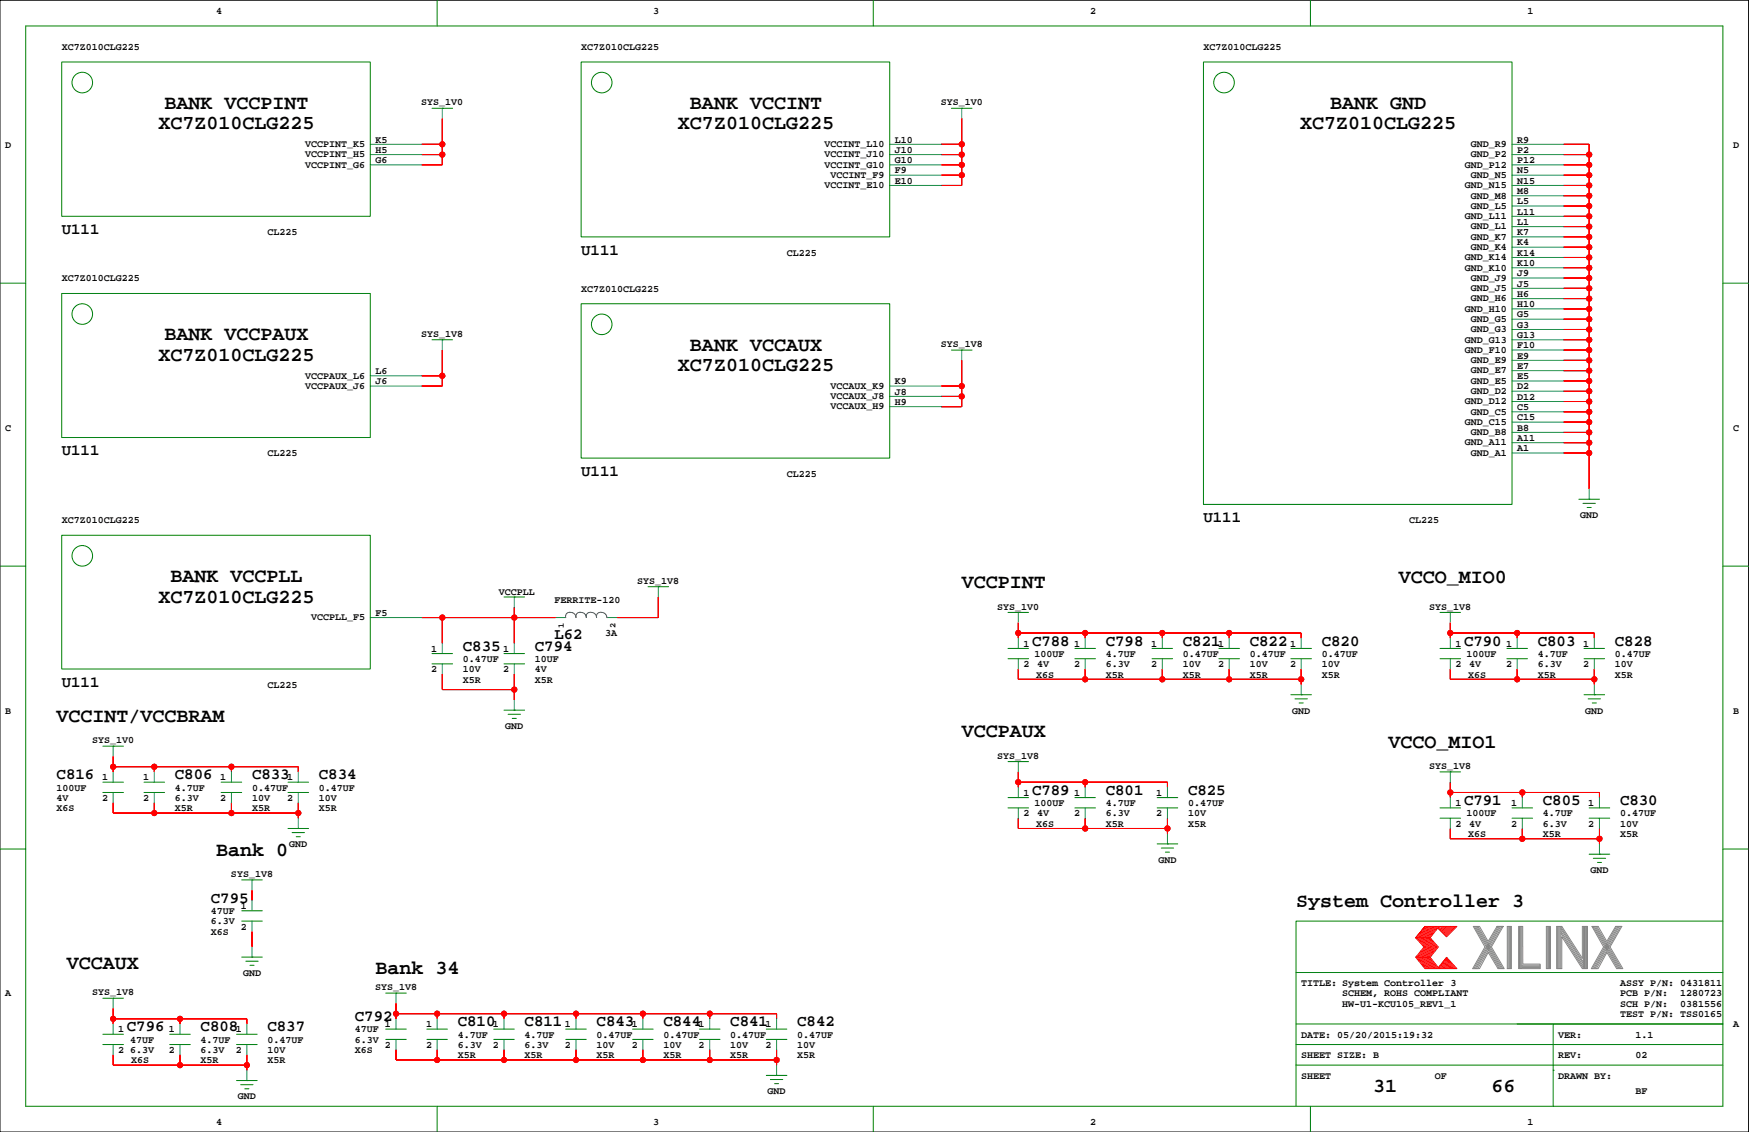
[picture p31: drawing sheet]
<svg xmlns="http://www.w3.org/2000/svg" width="432mm" height="279mm" viewBox="0 0 432 279" stroke-linecap="round" stroke-linejoin="round" font-family="sans-serif">
<defs><g id="words">
<g font-size="4.9">
<text x="40.6" y="26.8">BANK VCCPINT</text>
<text x="170.3" y="26.8">BANK VCCINT</text>
<text x="328.4" y="26.8">BANK GND</text>
<text x="39.1" y="31.9">XC7Z010CLG225</text>
<text x="167.4" y="31.9">XC7Z010CLG225</text>
<text x="321" y="31.9">XC7Z010CLG225</text>
<text x="40.6" y="84">BANK VCCPAUX</text>
<text x="39.1" y="89.1">XC7Z010CLG225</text>
<text x="170.3" y="86.5">BANK VCCAUX</text>
<text x="167.4" y="91.6">XC7Z010CLG225</text>
<text x="42.1" y="143.7">BANK VCCPLL</text>
<text x="345.4" y="143.9">VCCO_MIO0</text>
<text x="39.1" y="148.7">XC7Z010CLG225</text>
<text x="237.4" y="145.2">VCCPINT</text>
<text x="14" y="178.2">VCCINT/VCCBRAM</text>
<text x="237.4" y="182">VCCPAUX</text>
<text x="342.8" y="184.6">VCCO_MIO1</text>
<text x="53.3" y="211.2">Bank 0</text>
<text x="320" y="223.9">System Controller 3</text>
<text x="16.5" y="239.2">VCCAUX</text>
<text x="92.7" y="240.4">Bank 34</text>
<text x="339" y="269.6">31</text>
<text x="368.2" y="269.6">66</text>
</g>
<g font-size="3.9">
<text x="15.2" y="57.8">U111</text>
<text x="143.5" y="62.9">U111</text>
<text x="15.2" y="112.4">U111</text>
<text x="143.5" y="117.5">U111</text>
<text x="297.1" y="128.9">U111</text>
<text x="114.3" y="160.6">C835</text>
<text x="132" y="160.6">C794</text>
<text x="136.9" y="157.8">L62</text>
<text x="254.8" y="159.4">C788</text>
<text x="273" y="159.4">C798</text>
<text x="292" y="159.4">C821</text>
<text x="308.5" y="159.4">C822</text>
<text x="326.3" y="159.4">C820</text>
<text x="361.4" y="159.4">C790</text>
<text x="379.6" y="159.4">C803</text>
<text x="398.7" y="159.4">C828</text>
<text x="15.2" y="169.5">U111</text>
<text x="14" y="192.4">C816</text>
<text x="43.2" y="192.4">C806</text>
<text x="62.2" y="192.4">C833</text>
<text x="78.7" y="192.4">C834</text>
<text x="254.8" y="196.2">C789</text>
<text x="273" y="196.2">C801</text>
<text x="293.3" y="196.2">C825</text>
<text x="361.4" y="198.7">C791</text>
<text x="380.9" y="198.7">C805</text>
<text x="400" y="198.7">C830</text>
<text x="52.1" y="222.8">C795</text>
<text x="31.3" y="254.6">C796</text>
<text x="49.5" y="254.6">C808</text>
<text x="66" y="254.6">C837</text>
<text x="87.6" y="252">C792</text>
<text x="113" y="253.3">C810</text>
<text x="129.5" y="253.3">C811</text>
<text x="147.3" y="253.3">C843</text>
<text x="163.8" y="253.3">C844</text>
<text x="180.3" y="253.3">C841</text>
<text x="196.8" y="253.3">C842</text>
</g>
<g font-size="2.5">
<text x="53.3" y="3.4">4</text>
<text x="161.3" y="3.4">3</text>
<text x="269.2" y="3.4">2</text>
<text x="377.1" y="3.4">1</text>
<text x="15.2" y="12.3">XC7Z010CLG225</text>
<text x="143.5" y="12.3">XC7Z010CLG225</text>
<text x="297.1" y="12.3">XC7Z010CLG225</text>
<text x="104" y="26">SYS_1V0</text>
<text x="232.3" y="26">SYS_1V0</text>
<text x="92.7" y="35.2">K5</text>
<text x="220.9" y="35.2">L10</text>
<text x="374.6" y="35.2">R9</text>
<text x="1.3" y="36.4">D</text>
<text x="75.3" y="41.4">VCCPINT_G6</text>
<text x="75.3" y="38.8">VCCPINT_H5</text>
<text x="75.3" y="36.3">VCCPINT_K5</text>
<text x="92.7" y="37.7">H5</text>
<text x="92.7" y="40.3">G6</text>
<text x="203.6" y="41.4">VCCINT_G10</text>
<text x="203.6" y="38.8">VCCINT_J10</text>
<text x="203.6" y="36.3">VCCINT_L10</text>
<text x="220.9" y="37.7">J10</text>
<text x="220.9" y="40.3">G10</text>
<text x="361.7" y="41.4">GND_P12</text>
<text x="363.1" y="38.8">GND_P2</text>
<text x="363.1" y="36.3">GND_R9</text>
<text x="374.6" y="37.7">P2</text>
<text x="374.6" y="40.3">P12</text>
<text x="427.9" y="36.4">D</text>
<text x="203.6" y="46.5">VCCINT_E10</text>
<text x="205.1" y="43.9">VCCINT_F9</text>
<text x="220.9" y="42.8">F9</text>
<text x="220.9" y="45.3">E10</text>
<text x="361.7" y="46.5">GND_N15</text>
<text x="363.1" y="43.9">GND_N5</text>
<text x="374.6" y="42.8">N5</text>
<text x="374.6" y="45.3">N15</text>
<text x="374.6" y="47.9">M8</text>
<text x="363.1" y="51.5">GND_L5</text>
<text x="363.1" y="49">GND_M8</text>
<text x="374.6" y="50.4">L5</text>
<text x="374.6" y="53">L11</text>
<text x="66" y="58">CL225</text>
<text x="361.7" y="54.1">GND_L11</text>
<text x="363.1" y="59.2">GND_K7</text>
<text x="363.1" y="56.6">GND_L1</text>
<text x="374.6" y="55.5">L1</text>
<text x="374.6" y="58">K7</text>
<text x="194.3" y="63.1">CL225</text>
<text x="361.7" y="64.2">GND_K14</text>
<text x="363.1" y="61.7">GND_K4</text>
<text x="374.6" y="60.6">K4</text>
<text x="374.6" y="63.1">K14</text>
<text x="374.6" y="65.6">K10</text>
<text x="15.2" y="69.5">XC7Z010CLG225</text>
<text x="143.5" y="72">XC7Z010CLG225</text>
<text x="361.7" y="66.8">GND_K10</text>
<text x="363.1" y="71.9">GND_J5</text>
<text x="363.1" y="69.3">GND_J9</text>
<text x="374.6" y="68.2">J9</text>
<text x="374.6" y="70.7">J5</text>
<text x="361.7" y="76.9">GND_H10</text>
<text x="363.1" y="74.4">GND_H6</text>
<text x="374.6" y="73.3">H6</text>
<text x="374.6" y="75.8">H10</text>
<text x="104" y="83.2">SYS_1V8</text>
<text x="363.1" y="82">GND_G3</text>
<text x="363.1" y="79.5">GND_G5</text>
<text x="374.6" y="78.3">G5</text>
<text x="374.6" y="80.9">G3</text>
<text x="374.6" y="83.4">G13</text>
<text x="232.3" y="85.7">SYS_1V8</text>
<text x="361.7" y="87.1">GND_F10</text>
<text x="361.7" y="84.6">GND_G13</text>
<text x="363.1" y="89.6">GND_E9</text>
<text x="374.6" y="86">F10</text>
<text x="374.6" y="88.5">E9</text>
<text x="75.3" y="96">VCCPAUX_J6</text>
<text x="75.3" y="93.4">VCCPAUX_L6</text>
<text x="92.7" y="92.3">L6</text>
<text x="92.7" y="94.9">J6</text>
<text x="205.1" y="96">VCCAUX_K9</text>
<text x="220.9" y="94.9">K9</text>
<text x="363.1" y="94.7">GND_E5</text>
<text x="363.1" y="92.2">GND_E7</text>
<text x="374.6" y="91">E7</text>
<text x="374.6" y="93.6">E5</text>
<text x="205.1" y="101.1">VCCAUX_H9</text>
<text x="205.1" y="98.5">VCCAUX_J8</text>
<text x="220.9" y="97.4">J8</text>
<text x="220.9" y="99.9">H9</text>
<text x="361.7" y="99.8">GND_D12</text>
<text x="363.1" y="97.3">GND_D2</text>
<text x="374.6" y="96.1">D2</text>
<text x="374.6" y="98.7">D12</text>
<text x="374.6" y="101.2">C5</text>
<text x="1.3" y="106.3">C</text>
<text x="361.7" y="104.9">GND_C15</text>
<text x="363.1" y="107.4">GND_B8</text>
<text x="363.1" y="102.3">GND_C5</text>
<text x="374.6" y="103.7">C15</text>
<text x="374.6" y="106.3">B8</text>
<text x="427.9" y="106.3">C</text>
<text x="66" y="112.6">CL225</text>
<text x="361.7" y="110">GND_A11</text>
<text x="363.1" y="112.5">GND_A1</text>
<text x="374.6" y="108.8">A11</text>
<text x="374.6" y="111.4">A1</text>
<text x="194.3" y="117.7">CL225</text>
<text x="15.2" y="129.1">XC7Z010CLG225</text>
<text x="347.9" y="129.1">CL225</text>
<text x="390.1" y="127.9">GND</text>
<text x="123.2" y="146.9">VCCPLL</text>
<text x="136.9" y="148.9">FERRITE-120</text>
<text x="157.3" y="144.1">SYS_1V8</text>
<text x="76.8" y="153.1">VCCPLL_F5</text>
<text x="92.7" y="152">F5</text>
<text x="246.2" y="150.5">SYS_1V0</text>
<text x="352.9" y="150.5">SYS_1V8</text>
<text x="106.4" y="160.9">1</text>
<text x="124.2" y="160.9">1</text>
<text x="149.4" y="156.9">3A</text>
<text x="252.7" y="159.6">1</text>
<text x="265.2" y="159.6">1</text>
<text x="284.2" y="159.6">1</text>
<text x="300.7" y="159.6">1</text>
<text x="318.5" y="159.6">1</text>
<text x="359.3" y="159.6">1</text>
<text x="371.8" y="159.6">1</text>
<text x="390.9" y="159.6">1</text>
<text x="106.4" y="166">2</text>
<text x="114.3" y="163.4">0.47UF</text>
<text x="114.3" y="166">10V</text>
<text x="124.2" y="166">2</text>
<text x="132" y="163.4">10UF</text>
<text x="132" y="166">4V</text>
<text x="252.7" y="164.7">2</text>
<text x="255.4" y="162.1">100UF</text>
<text x="255.8" y="167.2">X6S</text>
<text x="256.1" y="164.7">4V</text>
<text x="265.2" y="164.7">2</text>
<text x="273" y="162.1">4.7UF</text>
<text x="273" y="164.7">6.3V</text>
<text x="273" y="167.2">X5R</text>
<text x="284.2" y="164.7">2</text>
<text x="292" y="162.1">0.47UF</text>
<text x="292" y="164.7">10V</text>
<text x="292" y="167.2">X5R</text>
<text x="300.7" y="164.7">2</text>
<text x="308.5" y="167.2">X5R</text>
<text x="308.5" y="164.7">10V</text>
<text x="308.5" y="162.1">0.47UF</text>
<text x="318.5" y="164.7">2</text>
<text x="326.3" y="162.1">0.47UF</text>
<text x="326.3" y="164.7">10V</text>
<text x="326.3" y="167.2">X5R</text>
<text x="359.3" y="164.7">2</text>
<text x="362.1" y="162.1">100UF</text>
<text x="362.5" y="167.2">X6S</text>
<text x="362.7" y="164.7">4V</text>
<text x="371.8" y="164.7">2</text>
<text x="379.6" y="162.1">4.7UF</text>
<text x="379.6" y="164.7">6.3V</text>
<text x="379.6" y="167.2">X5R</text>
<text x="390.9" y="164.7">2</text>
<text x="398.7" y="167.2">X5R</text>
<text x="398.7" y="164.7">10V</text>
<text x="398.7" y="162.1">0.47UF</text>
<text x="66" y="169.8">CL225</text>
<text x="114.3" y="168.5">X5R</text>
<text x="132" y="168.5">X5R</text>
<text x="1.3" y="176.1">B</text>
<text x="124.7" y="179.9">GND</text>
<text x="319" y="176.1">GND</text>
<text x="391.4" y="176.1">GND</text>
<text x="427.9" y="176.1">B</text>
<text x="22.7" y="183.5">SYS_1V0</text>
<text x="246.2" y="187.3">SYS_1V8</text>
<text x="352.9" y="189.8">SYS_1V8</text>
<text x="14" y="197.7">4V</text>
<text x="14" y="195.2">100UF</text>
<text x="25.2" y="192.6">1</text>
<text x="25.2" y="197.7">2</text>
<text x="35.3" y="197.7">2</text>
<text x="35.3" y="192.6">1</text>
<text x="43.2" y="195.2">4.7UF</text>
<text x="43.2" y="197.7">6.3V</text>
<text x="54.4" y="197.7">2</text>
<text x="54.4" y="192.6">1</text>
<text x="62.2" y="195.2">0.47UF</text>
<text x="62.2" y="197.7">10V</text>
<text x="70.9" y="192.6">1</text>
<text x="70.9" y="197.7">2</text>
<text x="78.7" y="197.7">10V</text>
<text x="78.7" y="195.2">0.47UF</text>
<text x="252.7" y="196.4">1</text>
<text x="265.2" y="196.4">1</text>
<text x="285.5" y="196.4">1</text>
<text x="14" y="200.2">X6S</text>
<text x="43.2" y="200.2">X5R</text>
<text x="62.2" y="200.2">X5R</text>
<text x="78.7" y="200.2">X5R</text>
<text x="252.7" y="201.5">2</text>
<text x="255.4" y="199">100UF</text>
<text x="256.1" y="201.5">4V</text>
<text x="265.2" y="201.5">2</text>
<text x="273" y="199">4.7UF</text>
<text x="273" y="201.5">6.3V</text>
<text x="285.5" y="201.5">2</text>
<text x="293.3" y="201.5">10V</text>
<text x="293.3" y="199">0.47UF</text>
<text x="359.3" y="199">1</text>
<text x="362.1" y="201.5">100UF</text>
<text x="373.1" y="199">1</text>
<text x="380.9" y="201.5">4.7UF</text>
<text x="392.1" y="199">1</text>
<text x="400" y="201.5">0.47UF</text>
<text x="71.4" y="209.1">GND</text>
<text x="255.8" y="204">X6S</text>
<text x="273" y="204">X5R</text>
<text x="293.3" y="204">X5R</text>
<text x="359.3" y="204">2</text>
<text x="362.5" y="206.6">X6S</text>
<text x="362.7" y="204">4V</text>
<text x="373.1" y="204">2</text>
<text x="380.9" y="204">6.3V</text>
<text x="380.9" y="206.6">X5R</text>
<text x="392.1" y="204">2</text>
<text x="400" y="204">10V</text>
<text x="400" y="206.6">X5R</text>
<text x="286" y="212.9">GND</text>
<text x="392.7" y="215.5">GND</text>
<text x="57" y="216.5">SYS_1V8</text>
<text x="52.1" y="225.6">47UF</text>
<text x="59.5" y="224.4">1</text>
<text x="52.1" y="228.2">6.3V</text>
<text x="52.1" y="230.7">X6S</text>
<text x="59.5" y="229.4">2</text>
<text x="1.3" y="245.9">A</text>
<text x="22.7" y="245.7">SYS_1V8</text>
<text x="60" y="240.9">GND</text>
<text x="92.6" y="244.4">SYS_1V8</text>
<text x="321.2" y="243.4">TITLE: System Controller 3</text>
<text x="331.4" y="245.9">SCHEM, ROHS COMPLIANT</text>
<text x="400" y="245.9">PCB P/N:</text>
<text x="400" y="243.4">ASSY P/N: 0431811</text>
<text x="414.8" y="245.9">1280723</text>
<text x="331.4" y="248.5">HW-U1-KCU105_REV1_1</text>
<text x="400" y="251">TEST P/N: TSS0165</text>
<text x="400" y="248.5">SCH P/N:</text>
<text x="414.8" y="248.5">0381556</text>
<text x="29.2" y="254.8">1</text>
<text x="32.2" y="257.4">47UF</text>
<text x="41.7" y="254.8">1</text>
<text x="49.5" y="257.4">4.7UF</text>
<text x="58.2" y="254.8">1</text>
<text x="66" y="257.4">0.47UF</text>
<text x="87.6" y="257.4">6.3V</text>
<text x="87.6" y="254.8">47UF</text>
<text x="95" y="253.6">1</text>
<text x="105.2" y="253.6">1</text>
<text x="113" y="256.1">4.7UF</text>
<text x="121.7" y="253.6">1</text>
<text x="129.5" y="256.1">4.7UF</text>
<text x="139.5" y="253.6">1</text>
<text x="147.3" y="256.1">0.47UF</text>
<text x="156" y="253.6">1</text>
<text x="163.8" y="256.1">0.47UF</text>
<text x="172.5" y="253.6">1</text>
<text x="180.3" y="256.1">0.47UF</text>
<text x="189" y="253.6">1</text>
<text x="196.8" y="256.1">0.47UF</text>
<text x="321.2" y="256.1">DATE: 05/20/2015:19:32</text>
<text x="384.7" y="256.1">VER:</text>
<text x="403.8" y="256.1">1.1</text>
<text x="427.9" y="253.6">A</text>
<text x="29.2" y="259.9">2</text>
<text x="32.2" y="259.9">6.3V</text>
<text x="32.4" y="262.5">X6S</text>
<text x="41.7" y="259.9">2</text>
<text x="49.5" y="259.9">6.3V</text>
<text x="49.5" y="262.5">X5R</text>
<text x="58.2" y="259.9">2</text>
<text x="66" y="259.9">10V</text>
<text x="66" y="262.5">X5R</text>
<text x="87.6" y="259.9">X6S</text>
<text x="95" y="258.6">2</text>
<text x="105.2" y="258.6">2</text>
<text x="113" y="258.6">6.3V</text>
<text x="113" y="261.2">X5R</text>
<text x="121.7" y="258.6">2</text>
<text x="129.5" y="258.6">6.3V</text>
<text x="129.5" y="261.2">X5R</text>
<text x="139.5" y="258.6">2</text>
<text x="147.3" y="261.2">X5R</text>
<text x="147.3" y="258.6">10V</text>
<text x="156" y="258.6">2</text>
<text x="163.8" y="258.6">10V</text>
<text x="163.8" y="261.2">X5R</text>
<text x="172.5" y="258.6">2</text>
<text x="180.3" y="261.2">X5R</text>
<text x="180.3" y="258.6">10V</text>
<text x="189" y="258.6">2</text>
<text x="196.8" y="258.6">10V</text>
<text x="196.8" y="261.2">X5R</text>
<text x="321.2" y="261.2">SHEET SIZE: B</text>
<text x="384.7" y="261.2">REV:</text>
<text x="403.8" y="261.2">02</text>
<text x="321.2" y="266.3">SHEET</text>
<text x="354.2" y="266.3">OF</text>
<text x="384.7" y="266.3">DRAWN BY:</text>
<text x="58.7" y="271.3">GND</text>
<text x="189.5" y="270.1">GND</text>
<text x="403.8" y="270.1">BF</text>
<text x="53.3" y="277.7">4</text>
<text x="161.3" y="277.7">3</text>
<text x="269.2" y="277.7">2</text>
<text x="377.1" y="277.7">1</text>
</g>
<g font-size="2.1">
<text x="139.2" y="155" transform="rotate(-90 139.2 155)">1</text>
<text x="151.9" y="155" transform="rotate(-90 151.9 155)">2</text>
</g>
</g></defs>
<path d="M0 .1h431.7v279.3h-431.7z" fill="none" stroke="#000" stroke-width=".25"/>
<g fill="none" stroke="#008000" stroke-width=".25">
<path d="M6.3 6.4h419.1v266.7h-419.1zM15.2 15.3h76.2v38.1h-76.2zM107.9 .1v6.3M143.5 15.3h76.2v43.2h-76.2zM215.6 .1v6.3M297.1 15.3h76.2v109.2h-76.2zM323.5 .1v6.3M106.7 26.7h5M109.2 26.7h.1M234.9 26.7h5.1M237.4 26.7h.1M0 69.9h6.3"/>
<path d="M15.2 72.4h76.2v35.6h-76.2zM143.5 75h76.2v38.1h-76.2zM425.4 69.9h6.3M106.7 83.9h5M109.2 83.9h.1M234.9 86.4h5.1M237.4 86.4h.1M0 139.7h6.3M15.2 132.1h76.2v33h-76.2zM389.8 123.2h5.1M390.8 124.2h3.1M391.8 125.3h1"/>
<path d="M392.3 123.2h.1M425.4 139.7h6.3M124.4 147.3h5.1M127 147.3h.1M160 144.8h5.1M162.5 144.8h.1M248.9 151.2h5M251.4 151.2h.1M355.5 151.2h5.1M358.1 151.2h.1M106.7 163.9h5M106.7 161.3h5"/>
<path d="M124.4 163.9h5.1M124.4 161.3h5.1M124.4 175.3h5.1M125.4 176.3h3.1M126.5 177.3h1M127 175.3h.1M248.9 162.6h5M248.9 160h5M265.4 162.6h5M265.4 160h5M284.4 162.6h5.1M284.4 160h5.1"/>
<path d="M300.9 162.6h5.1M300.9 160h5.1M318.7 171.5h5.1M318.7 162.6h5.1M318.7 160h5.1M319.7 172.5h3.1M320.7 173.5h1M321.2 171.5h.1M355.5 162.6h5.1M355.5 160h5.1M372 162.6h5.1M372 160h5.1"/>
<path d="M391.1 171.5h5M391.1 162.6h5M391.1 160h5M392.1 172.5h3M393.1 173.5h1M393.6 171.5h.1M25.4 184.2h5.1M25.4 195.6h5.1M25.4 193.1h5.1M27.9 184.2h.1M35.6 195.6h5M35.6 193.1h5"/>
<path d="M54.6 195.6h5.1M54.6 193.1h5.1M71.1 195.6h5.1M71.1 193.1h5.1M248.9 188h5M248.9 199.4h5M248.9 196.9h5M251.4 188h.1M265.4 199.4h5M265.4 196.9h5M285.7 199.4h5.1M285.7 196.9h5.1"/>
<path d="M355.5 190.5h5.1M355.5 199.4h5.1M358.1 190.5h.1M373.3 199.4h5.1M392.3 199.4h5.1M0 209.6h6.3M59.7 217.2h5.1M62.2 217.2h.1M71.1 204.5h5.1M72.1 205.5h3.1M73.1 206.5h1.1M73.6 204.5h.1"/>
<path d="M285.7 208.3h5.1M286.7 209.3h3M287.7 210.3h1M288.2 208.3h.1M355.5 201.9h5.1M373.3 201.9h5.1M392.3 210.8h5.1M392.3 201.9h5.1M393.4 211.9h3M394.4 212.9h1M394.9 210.8h.1M425.4 209.6h6.3"/>
<path d="M59.7 236.2h5.1M59.7 227.3h5.1M59.7 224.8h5.1M60.7 237.2h3M61.7 238.3h1M62.2 236.2h.1M425.4 227.3h-105.4v35.6M25.4 257.8h5.1M25.4 246.4h5.1M25.4 255.3h5.1M27.9 246.4h.1M41.9 257.8h5.1"/>
<path d="M41.9 255.3h5.1M58.4 257.8h5.1M58.4 255.3h5.1M95.2 245.1h5.1M95.2 256.5h5.1M95.2 254h5.1M97.8 245.1h.1M105.4 256.5h5.1M105.4 254h5.1M121.9 256.5h5.1M121.9 254h5.1M139.7 256.5h5"/>
<path d="M139.7 254h5M156.2 256.5h5.1M156.2 254h5.1M172.7 256.5h5.1M172.7 254h5.1M189.2 256.5h5.1M189.2 254h5.1M320 257.8h105.4M320 252.7h105.4M320 240h105.4M383.5 252.7v20.4M58.4 266.7h5.1"/>
<path d="M59.4 267.7h3.1M60.4 268.7h1.1M60.9 266.7h.1M107.9 273.1v6.3M189.2 265.4h5.1M190.2 266.4h3M191.2 267.5h1M191.7 265.4h.1M215.6 273.1v6.3M320 262.9v10.2M320 262.9h105.4M323.5 273.1v6.3"/>
<path d="M383.5 264.2h.1"/>
<circle cx="20.3" cy="20.4" r="2.54"/>
<circle cx="148.6" cy="20.4" r="2.54"/>
<circle cx="302.2" cy="20.4" r="2.54"/>
<circle cx="20.3" cy="77.5" r="2.54"/>
<circle cx="148.6" cy="80.1" r="2.54"/>
<circle cx="20.3" cy="137.2" r="2.54"/>
</g>
<g fill="none" stroke="#f00" stroke-width=".25">
<path d="M104.1 38.2h5.1M104.1 35.6h5.1M109.2 29.3v11.4h-5.1M232.4 38.2h5M232.4 35.6h5M237.4 29.3v16.5h-5M386 35.6h6.3v85.1M386 38.2h6.3M232.4 43.2h5M232.4 40.7h5M386 48.3h6.3M386 58.5h6.3"/>
<path d="M386 55.9h6.3M386 53.4h6.3M386 50.9h6.3M386 45.8h6.3M386 43.2h6.3M386 40.7h6.3M392.3 48.3h.1M386 63.5h6.3M386 66.1h6.3M386 78.8h6.3M386 76.2h6.3M386 73.7h6.3"/>
<path d="M386 71.2h6.3M386 68.6h6.3M386 61h6.3M104.1 92.8h5.1M109.2 86.4v8.9h-5.1M232.4 95.3h5M232.4 97.8h5M237.4 88.9v11.5h-5M386 83.9h6.3M386 86.4h6.3M386 88.9h6.3M386 91.5h6.3"/>
<path d="M386 96.6h6.3M386 99.1h6.3M386 94h6.3M386 81.3h6.3M386 111.8h6.3M386 109.3h6.3M386 106.7h6.3M386 104.2h6.3M386 101.6h6.3M104.1 152.4h33M109.2 152.4v6.4M127 149.9v8.9"/>
<path d="M162.5 147.3v5.1h-10.1M251.4 153.7v3.8M251.4 156.2h69.8v1.3M267.9 156.2v1.3M287 156.2v1.3M303.5 156.2v1.3M358.1 156.2h35.5v1.3M358.1 153.7v3.8M374.6 156.2v1.3M109.2 166.4v3.8h17.8M127 166.4v6.3M251.4 165.1v2.6h69.8"/>
<path d="M267.9 165.1v2.6M287 165.1v2.6M303.5 165.1v2.6M321.2 165.1v3.8M358.1 165.1v2.6h35.5M374.6 165.1v2.6M393.6 165.1v3.8M27.9 186.7v3.8M27.9 198.1v2.6h45.7M27.9 189.3h45.7v1.2M38.1 189.3v1.2M38.1 198.1v2.6"/>
<path d="M57.1 189.3v1.2M57.1 198.1v2.6M73.6 198.1v3.8M251.4 190.5v3.8M251.4 193.1h36.8v1.2M267.9 193.1v1.2M358.1 193.1v3.8M358.1 195.6h36.8v1.3M375.8 195.6v1.3M62.2 219.7v2.6M251.4 201.9v2.6h36.8M267.9 201.9v2.6"/>
<path d="M288.2 201.9v3.9M358.1 204.5v2.5h36.8M375.8 204.5v2.5M394.9 204.5v3.8M62.2 229.9v3.8M349.5 236.3h3.6M349.9 231.5l1.9 2.2-2 2.6 2.2 2.8M350.1 236.3l2.2 2.8M350.2 231.5l1.9 2.3-2 2.5M350.4 236.3l2.2 2.8M350.5 231.5l1.9 2.3-2 2.5M350.6 236.3l2.3 2.7"/>
<path d="M350.8 231.5l1.9 2.3-2 2.5M351 236.3l2.2 2.8M351.1 231.5l1.9 2.3-2 2.5M351.3 236.3l2.2 2.8M351.4 231.5l1.9 2.3-2 2.5M351.6 236.3l2.2 2.8M351.7 231.5l1.9 2.2M351.8 228.7l-2.3 2.8 2.3-2.8h7.9l-2.6 2.5-2.1-2.1-1.9 2.4 2 2.2-2 2.6 2 2.5 2-2.5 2.6 2.8h-7.9l-2.3-2.8M351.9 236.3l2.2 2.8M352 231.5l1.9 2.2M352.1 228.7l-2.2 2.7M352.2 236.3l2.2 2.8"/>
<path d="M352.3 231.5l1.9 2.3-2 2.5M352.4 228.7l-2.2 2.7M352.5 236.3l2.2 2.8M352.6 231.5l1.9 2.2M352.7 228.7l-2.2 2.7M352.8 236.3l2.2 2.8M352.8 231.5l2 2.2M353 228.7l-2.2 2.7M353.1 231.5h-3.6l2.1 2.2-2.1 2.6M353.2 228.7l-2.1 2.7M353.6 233.8l-2 2.5M353.6 228.7l-2.2 2.7"/>
<path d="M353.8 228.7l-2.1 2.7M353.9 233.8l-1.9 2.4M354.1 228.7l-2.1 2.7M354.4 228.7l-2.1 2.7M354.5 233.8l-2 2.5M354.7 228.7l-2.1 2.7M354.8 233.8l-2 2.5M355 228.7l-2.1 2.7M355.2 238.8l.2 .3M355.3 238.6l.4 .5M355.4 228.7l-.4 .4M355.4 238.4l.6 .7"/>
<path d="M355.6 238.3l.7 .8M355.7 238.1l.9 1M355.7 228.7l-.5 .5M355.9 237.9l1 1.2M356 237.8l1.2 1.3M356.1 228.7l-.8 .7M356.1 237.6l1.4 1.4M356.3 237.4l1.5 1.7M356.4 237.2l1.6 1.9M356.5 228.7l-1 .9M356.5 237.1l1.8 2M356.7 236.9l1.9 2.2"/>
<path d="M356.8 236.7l2.1 2.4M356.8 228.7l-1.1 1.1M356.9 236.6l2.3 2.5M357.1 236.5l2.3 2.6M357.2 228.7l-1.3 1.2M357.5 228.7l-1.4 1.4M357.8 228.7l-1.6 1.6M358.2 228.7l-1.8 1.7M358.5 228.7l-1.9 1.9M359 228.7l-2.2 2.1M359.3 228.7l-2.3 2.3M27.9 251.5h33v1.2"/>
<path d="M27.9 248.9v3.8M44.4 251.5v1.2M97.8 250.2h93.9v1.3M97.8 247.7v3.8M97.8 259.1v2.5h93.9M107.9 250.2v1.3M107.9 259.1v2.5M124.4 250.2v1.3M124.4 259.1v2.5M142.2 250.2v1.3M142.2 259.1v2.5M158.7 250.2v1.3"/>
<path d="M158.7 259.1v2.5M175.2 250.2v1.3M175.2 259.1v2.5M191.7 259.1v3.8M27.9 260.4v2.5h33M44.4 260.4v2.5M60.9 260.4v3.8"/>
<circle cx="109.2" cy="38.2" r=".63"/>
<circle cx="109.2" cy="35.6" r=".63"/>
<circle cx="237.4" cy="38.2" r=".63"/>
<circle cx="237.4" cy="35.6" r=".63"/>
<circle cx="392.3" cy="38.2" r=".63"/>
<circle cx="237.4" cy="43.2" r=".63"/>
<circle cx="237.4" cy="40.7" r=".63"/>
<circle cx="392.3" cy="53.4" r=".63"/>
<circle cx="392.3" cy="58.5" r=".63"/>
<circle cx="392.3" cy="50.9" r=".63"/>
<circle cx="392.3" cy="55.9" r=".63"/>
<circle cx="392.3" cy="43.2" r=".63"/>
<circle cx="392.3" cy="48.3" r=".63"/>
<circle cx="392.3" cy="45.8" r=".63"/>
<circle cx="392.3" cy="40.7" r=".63"/>
<circle cx="392.3" cy="61" r=".63"/>
<circle cx="392.3" cy="66.1" r=".63"/>
<circle cx="392.3" cy="78.8" r=".63"/>
<circle cx="392.3" cy="76.2" r=".63"/>
<circle cx="392.3" cy="71.2" r=".63"/>
<circle cx="392.3" cy="63.5" r=".63"/>
<circle cx="392.3" cy="73.7" r=".63"/>
<circle cx="392.3" cy="68.6" r=".63"/>
<circle cx="109.2" cy="92.8" r=".63"/>
<circle cx="237.4" cy="95.3" r=".63"/>
<circle cx="237.4" cy="97.8" r=".63"/>
<circle cx="392.3" cy="88.9" r=".63"/>
<circle cx="392.3" cy="94" r=".63"/>
<circle cx="392.3" cy="86.4" r=".63"/>
<circle cx="392.3" cy="91.5" r=".63"/>
<circle cx="392.3" cy="99.1" r=".63"/>
<circle cx="392.3" cy="83.9" r=".63"/>
<circle cx="392.3" cy="81.3" r=".63"/>
<circle cx="392.3" cy="96.6" r=".63"/>
<circle cx="392.3" cy="101.6" r=".63"/>
<circle cx="392.3" cy="106.7" r=".63"/>
<circle cx="392.3" cy="111.8" r=".63"/>
<circle cx="392.3" cy="109.3" r=".63"/>
<circle cx="392.3" cy="104.2" r=".63"/>
<circle cx="109.2" cy="152.4" r=".63"/>
<circle cx="127" cy="152.4" r=".63"/>
<circle cx="251.4" cy="156.2" r=".63"/>
<circle cx="267.9" cy="156.2" r=".63"/>
<circle cx="287" cy="156.2" r=".63"/>
<circle cx="303.5" cy="156.2" r=".63"/>
<circle cx="358.1" cy="156.2" r=".63"/>
<circle cx="374.6" cy="156.2" r=".63"/>
<circle cx="127" cy="170.2" r=".63"/>
<circle cx="267.9" cy="167.7" r=".63"/>
<circle cx="287" cy="167.7" r=".63"/>
<circle cx="303.5" cy="167.7" r=".63"/>
<circle cx="321.2" cy="167.7" r=".63"/>
<circle cx="374.6" cy="167.7" r=".63"/>
<circle cx="393.6" cy="167.7" r=".63"/>
<circle cx="27.9" cy="189.3" r=".63"/>
<circle cx="38.1" cy="189.3" r=".63"/>
<circle cx="57.1" cy="189.3" r=".63"/>
<circle cx="251.4" cy="193.1" r=".63"/>
<circle cx="267.9" cy="193.1" r=".63"/>
<circle cx="358.1" cy="195.6" r=".63"/>
<circle cx="375.8" cy="195.6" r=".63"/>
<circle cx="38.1" cy="200.7" r=".63"/>
<circle cx="57.1" cy="200.7" r=".63"/>
<circle cx="73.6" cy="200.7" r=".63"/>
<circle cx="267.9" cy="204.5" r=".63"/>
<circle cx="288.2" cy="204.5" r=".63"/>
<circle cx="375.8" cy="207" r=".63"/>
<circle cx="394.9" cy="207" r=".63"/>
<circle cx="27.9" cy="251.5" r=".63"/>
<circle cx="44.4" cy="251.5" r=".63"/>
<circle cx="97.8" cy="250.2" r=".63"/>
<circle cx="107.9" cy="250.2" r=".63"/>
<circle cx="124.4" cy="250.2" r=".63"/>
<circle cx="142.2" cy="250.2" r=".63"/>
<circle cx="158.7" cy="250.2" r=".63"/>
<circle cx="175.2" cy="250.2" r=".63"/>
<circle cx="44.4" cy="262.9" r=".63"/>
<circle cx="60.9" cy="262.9" r=".63"/>
<circle cx="107.9" cy="261.6" r=".63"/>
<circle cx="124.4" cy="261.6" r=".63"/>
<circle cx="142.2" cy="261.6" r=".63"/>
<circle cx="158.7" cy="261.6" r=".63"/>
<circle cx="175.2" cy="261.6" r=".63"/>
<circle cx="191.7" cy="261.6" r=".63"/>
</g>
<g fill="none" stroke="#848684" stroke-width=".25">
<path d="M364 228.7l6.1 10.4M364.3 228.7l6.1 10.4M364.6 228.7l6.1 10.4M364.9 228.7l6.1 10.4M367.4 232.3l-2.1-3.6h-1.6l2.9 5-3 5.4h1.7l2.1-4 2.4 4h1.6l-3.2-5.4M369.6 228.7l-2.2 3.6M369.8 228.7l-5.9 10.4M370.2 228.7l-6 10.4M370.5 228.7l-6 10.4M370.8 228.7l-6 10.4M371.1 228.7h-1.5h1.5l-2.9 5M372.1 228.7h1v10.4h-1z"/>
<path d="M372.4 228.7v10.4M372.6 228.7v10.4M372.9 228.7v10.4M374.9 228.7h1v9.3h4.3v1.1h-5.3zM375.1 228.7v10.4M375.4 228.7v10.4M375.7 228.7v10.4M375.7 238.2h4.5M375.7 238.5h4.5M375.7 238.8h4.5M381.8 228.7h1v10.4h-1zM382 228.7v10.4"/>
<path d="M382.3 228.7v10.4M382.5 228.7v10.4M384.3 228.7h1.3l5.1 7.8v-7.8h1.2v10.4h-1.2l-5.1-7.9v7.9h-1.3zM384.5 228.7v10.4M384.8 228.7v10.4M385.1 228.7v10.4M385.3 228.7v10.4M385.3 230.3l5.6 8.7M385.3 229.8l5.6 8.7M385.3 229.2l5.6 8.7M385.3 228.8l5.6 8.7M390.9 228.7v10.4"/>
<path d="M391.2 228.7v10.4M391.5 228.7v10.4M391.7 228.6v10.4M393.3 228.7l6.1 10.4M393.6 228.7l6.1 10.4M393.9 228.7l6.1 10.4M394.2 228.7l6.1 10.4M396.7 232.3l-2.1-3.6h-1.6l2.9 5-3 5.4M397.5 233.7l3.2 5.4h-1.6l-2.4-4-2.2 4h-1.6M398.9 228.7l-2.2 3.6M399.1 228.7l-6 10.4M399.4 228.7l-5.9 10.4"/>
<path d="M399.7 228.7l-5.9 10.4M400.1 228.7l-6 10.4M400.4 228.7h-1.5h1.5l-2.9 5"/>
</g>
<g fill="#f00" stroke="#f00" stroke-width=".25">
<path d="M386 48.3h6.3z" fill-rule="evenodd"/>
<path d="M386 63.5h6.3z" fill-rule="evenodd"/>
<path d="M386 66.1h6.3z" fill-rule="evenodd"/>
<path d="M386 78.8h6.3z" fill-rule="evenodd"/>
<path d="M386 83.9h6.3z" fill-rule="evenodd"/>
<path d="M386 86.4h6.3z" fill-rule="evenodd"/>
<path d="M386 88.9h6.3z" fill-rule="evenodd"/>
<path d="M386 91.5h6.3z" fill-rule="evenodd"/>
<path d="M386 96.6h6.3z" fill-rule="evenodd"/>
<path d="M392.3 111.8v8.9z" fill-rule="evenodd"/>
<path d="M386 111.8h6.3z" fill-rule="evenodd"/>
<path d="M392.3 109.3v2.5z" fill-rule="evenodd"/>
<path d="M386 109.3h6.3z" fill-rule="evenodd"/>
<path d="M392.3 106.7v2.6z" fill-rule="evenodd"/>
<path d="M386 106.7h6.3z" fill-rule="evenodd"/>
<path d="M392.3 104.2v2.5z" fill-rule="evenodd"/>
<path d="M386 104.2h6.3z" fill-rule="evenodd"/>
<path d="M392.3 101.6v2.6z" fill-rule="evenodd"/>
<path d="M386 101.6h6.3z" fill-rule="evenodd"/>
<path d="M392.3 99.1v2.5z" fill-rule="evenodd"/>
<path d="M386 99.1h6.3z" fill-rule="evenodd"/>
<path d="M392.3 96.6v2.5z" fill-rule="evenodd"/>
<path d="M392.3 94v2.6z" fill-rule="evenodd"/>
<path d="M386 94h6.3z" fill-rule="evenodd"/>
<path d="M392.3 91.5v2.5z" fill-rule="evenodd"/>
<path d="M392.3 88.9v2.6z" fill-rule="evenodd"/>
<path d="M392.3 86.4v2.5z" fill-rule="evenodd"/>
<path d="M392.3 83.9v2.5z" fill-rule="evenodd"/>
<path d="M392.3 81.3v2.6z" fill-rule="evenodd"/>
<path d="M386 81.3h6.3z" fill-rule="evenodd"/>
<path d="M392.3 78.8v2.5z" fill-rule="evenodd"/>
<path d="M392.3 76.2v2.6z" fill-rule="evenodd"/>
<path d="M386 76.2h6.3z" fill-rule="evenodd"/>
<path d="M392.3 73.7v2.5z" fill-rule="evenodd"/>
<path d="M386 73.7h6.3z" fill-rule="evenodd"/>
<path d="M392.3 71.2v2.5z" fill-rule="evenodd"/>
<path d="M386 71.2h6.3z" fill-rule="evenodd"/>
<path d="M392.3 68.6v2.6z" fill-rule="evenodd"/>
<path d="M386 68.6h6.3z" fill-rule="evenodd"/>
<path d="M392.3 66.1v2.5z" fill-rule="evenodd"/>
<path d="M392.3 63.5v2.6z" fill-rule="evenodd"/>
<path d="M392.3 61v2.5z" fill-rule="evenodd"/>
<path d="M386 61h6.3z" fill-rule="evenodd"/>
<path d="M392.3 58.5v2.5z" fill-rule="evenodd"/>
<path d="M386 58.5h6.3z" fill-rule="evenodd"/>
<path d="M392.3 55.9v2.6z" fill-rule="evenodd"/>
<path d="M386 55.9h6.3z" fill-rule="evenodd"/>
<path d="M392.3 53.4v2.5z" fill-rule="evenodd"/>
<path d="M386 53.4h6.3z" fill-rule="evenodd"/>
<path d="M392.3 50.9v2.5z" fill-rule="evenodd"/>
<path d="M386 50.9h6.3z" fill-rule="evenodd"/>
<path d="M392.3 48.3v2.6z" fill-rule="evenodd"/>
<path d="M392.3 45.8v2.5z" fill-rule="evenodd"/>
<path d="M386 45.8h6.3z" fill-rule="evenodd"/>
<path d="M392.3 43.2v2.6z" fill-rule="evenodd"/>
<path d="M386 43.2h6.3z" fill-rule="evenodd"/>
<path d="M392.3 40.7v2.5z" fill-rule="evenodd"/>
<path d="M386 40.7h6.3z" fill-rule="evenodd"/>
<path d="M392.3 38.2v2.5z" fill-rule="evenodd"/>
<path d="M386 38.2h6.3z" fill-rule="evenodd"/>
<path d="M392.3 35.6v2.6z" fill-rule="evenodd"/>
<path d="M386 35.6h6.3z" fill-rule="evenodd"/>
<path d="M127 149.9v2.5z" fill-rule="evenodd"/>
<path d="M109.2 152.4v6.4z" fill-rule="evenodd"/>
<path d="M104.1 152.4h5.1z" fill-rule="evenodd"/>
<path d="M127 152.4v6.4z" fill-rule="evenodd"/>
<path d="M127 152.4h10.1z" fill-rule="evenodd"/>
<path d="M109.2 152.4h17.8z" fill-rule="evenodd"/>
<path d="M109.2 170.2h17.8z" fill-rule="evenodd"/>
<path d="M109.2 166.4v3.8z" fill-rule="evenodd"/>
<path d="M127 170.2v2.5z" fill-rule="evenodd"/>
<path d="M127 166.4v3.8z" fill-rule="evenodd"/>
<path d="M162.5 147.3v5.1z" fill-rule="evenodd"/>
<path d="M152.4 152.4h10.1z" fill-rule="evenodd"/>
<path d="M104.1 92.8h5.1z" fill-rule="evenodd"/>
<path d="M109.2 92.8v2.5z" fill-rule="evenodd"/>
<path d="M109.2 86.4v6.4z" fill-rule="evenodd"/>
<path d="M104.1 95.3h5.1z" fill-rule="evenodd"/>
<path d="M237.4 97.8v2.6z" fill-rule="evenodd"/>
<path d="M232.4 100.4h5z" fill-rule="evenodd"/>
<path d="M237.4 88.9v6.4z" fill-rule="evenodd"/>
<path d="M232.4 97.8h5z" fill-rule="evenodd"/>
<path d="M237.4 95.3v2.5z" fill-rule="evenodd"/>
<path d="M232.4 95.3h5z" fill-rule="evenodd"/>
<path d="M237.4 43.2v2.6z" fill-rule="evenodd"/>
<path d="M232.4 45.8h5z" fill-rule="evenodd"/>
<path d="M237.4 40.7v2.5z" fill-rule="evenodd"/>
<path d="M232.4 43.2h5z" fill-rule="evenodd"/>
<path d="M232.4 35.6h5z" fill-rule="evenodd"/>
<path d="M237.4 29.3v6.3z" fill-rule="evenodd"/>
<path d="M237.4 35.6v2.6z" fill-rule="evenodd"/>
<path d="M232.4 38.2h5z" fill-rule="evenodd"/>
<path d="M237.4 38.2v2.5z" fill-rule="evenodd"/>
<path d="M232.4 40.7h5z" fill-rule="evenodd"/>
<path d="M104.1 38.2h5.1z" fill-rule="evenodd"/>
<path d="M109.2 29.3v6.3z" fill-rule="evenodd"/>
<path d="M104.1 35.6h5.1z" fill-rule="evenodd"/>
<path d="M109.2 35.6v2.6z" fill-rule="evenodd"/>
<path d="M109.2 38.2v2.5z" fill-rule="evenodd"/>
<path d="M104.1 40.7h5.1z" fill-rule="evenodd"/>
<path d="M60.9 251.5v1.2z" fill-rule="evenodd"/>
<path d="M27.9 251.5v1.2z" fill-rule="evenodd"/>
<path d="M27.9 248.9v2.6z" fill-rule="evenodd"/>
<path d="M27.9 251.5h16.5z" fill-rule="evenodd"/>
<path d="M44.4 251.5v1.2z" fill-rule="evenodd"/>
<path d="M44.4 251.5h16.5z" fill-rule="evenodd"/>
<path d="M60.9 262.9v1.3z" fill-rule="evenodd"/>
<path d="M60.9 260.4v2.5z" fill-rule="evenodd"/>
<path d="M44.4 260.4v2.5z" fill-rule="evenodd"/>
<path d="M27.9 260.4v2.5z" fill-rule="evenodd"/>
<path d="M27.9 262.9h16.5z" fill-rule="evenodd"/>
<path d="M44.4 262.9h16.5z" fill-rule="evenodd"/>
<path d="M191.7 259.1v2.5z" fill-rule="evenodd"/>
<path d="M175.2 259.1v2.5z" fill-rule="evenodd"/>
<path d="M158.7 259.1v2.5z" fill-rule="evenodd"/>
<path d="M142.2 259.1v2.5z" fill-rule="evenodd"/>
<path d="M124.4 259.1v2.5z" fill-rule="evenodd"/>
<path d="M107.9 259.1v2.5z" fill-rule="evenodd"/>
<path d="M97.8 259.1v2.5z" fill-rule="evenodd"/>
<path d="M97.8 261.6h10.1z" fill-rule="evenodd"/>
<path d="M107.9 261.6h16.5z" fill-rule="evenodd"/>
<path d="M124.4 261.6h17.8z" fill-rule="evenodd"/>
<path d="M142.2 261.6h16.5z" fill-rule="evenodd"/>
<path d="M158.7 261.6h16.5z" fill-rule="evenodd"/>
<path d="M175.2 261.6h16.5z" fill-rule="evenodd"/>
<path d="M191.7 261.6v1.3z" fill-rule="evenodd"/>
<path d="M62.2 219.7v2.6z" fill-rule="evenodd"/>
<path d="M62.2 229.9v3.8z" fill-rule="evenodd"/>
<path d="M287 156.2v1.3z" fill-rule="evenodd"/>
<path d="M251.4 153.7v2.5z" fill-rule="evenodd"/>
<path d="M251.4 156.2v1.3z" fill-rule="evenodd"/>
<path d="M251.4 156.2h16.5z" fill-rule="evenodd"/>
<path d="M321.2 156.2v1.3z" fill-rule="evenodd"/>
<path d="M303.5 156.2h17.7z" fill-rule="evenodd"/>
<path d="M303.5 156.2v1.3z" fill-rule="evenodd"/>
<path d="M287 156.2h16.5z" fill-rule="evenodd"/>
<path d="M267.9 156.2h19.1z" fill-rule="evenodd"/>
<path d="M267.9 156.2v1.3z" fill-rule="evenodd"/>
<path d="M251.4 165.1v2.6z" fill-rule="evenodd"/>
<path d="M251.4 167.7h16.5z" fill-rule="evenodd"/>
<path d="M287 165.1v2.6z" fill-rule="evenodd"/>
<path d="M321.2 165.1v2.6z" fill-rule="evenodd"/>
<path d="M321.2 167.7v1.2z" fill-rule="evenodd"/>
<path d="M303.5 167.7h17.7z" fill-rule="evenodd"/>
<path d="M303.5 165.1v2.6z" fill-rule="evenodd"/>
<path d="M287 167.7h16.5z" fill-rule="evenodd"/>
<path d="M267.9 167.7h19.1z" fill-rule="evenodd"/>
<path d="M267.9 165.1v2.6z" fill-rule="evenodd"/>
<path d="M251.4 193.1v1.2z" fill-rule="evenodd"/>
<path d="M267.9 193.1v1.2z" fill-rule="evenodd"/>
<path d="M288.2 193.1v1.2z" fill-rule="evenodd"/>
<path d="M267.9 193.1h20.3z" fill-rule="evenodd"/>
<path d="M251.4 193.1h16.5z" fill-rule="evenodd"/>
<path d="M251.4 190.5v2.6z" fill-rule="evenodd"/>
<path d="M288.2 204.5v1.3z" fill-rule="evenodd"/>
<path d="M267.9 201.9v2.6z" fill-rule="evenodd"/>
<path d="M251.4 201.9v2.6z" fill-rule="evenodd"/>
<path d="M251.4 204.5h16.5z" fill-rule="evenodd"/>
<path d="M267.9 204.5h20.3z" fill-rule="evenodd"/>
<path d="M288.2 201.9v2.6z" fill-rule="evenodd"/>
<path d="M393.6 156.2v1.3z" fill-rule="evenodd"/>
<path d="M358.1 153.7v2.5z" fill-rule="evenodd"/>
<path d="M358.1 156.2v1.3z" fill-rule="evenodd"/>
<path d="M358.1 156.2h16.5z" fill-rule="evenodd"/>
<path d="M374.6 156.2h19z" fill-rule="evenodd"/>
<path d="M374.6 156.2v1.3z" fill-rule="evenodd"/>
<path d="M393.6 167.7v1.2z" fill-rule="evenodd"/>
<path d="M393.6 165.1v2.6z" fill-rule="evenodd"/>
<path d="M374.6 167.7h19z" fill-rule="evenodd"/>
<path d="M358.1 165.1v2.6z" fill-rule="evenodd"/>
<path d="M358.1 167.7h16.5z" fill-rule="evenodd"/>
<path d="M374.6 165.1v2.6z" fill-rule="evenodd"/>
<path d="M375.8 195.6v1.3z" fill-rule="evenodd"/>
<path d="M394.9 195.6v1.3z" fill-rule="evenodd"/>
<path d="M375.8 195.6h19.1z" fill-rule="evenodd"/>
<path d="M358.1 195.6v1.3z" fill-rule="evenodd"/>
<path d="M358.1 193.1v2.5z" fill-rule="evenodd"/>
<path d="M358.1 195.6h17.7z" fill-rule="evenodd"/>
<path d="M394.9 207v1.3z" fill-rule="evenodd"/>
<path d="M375.8 204.5v2.5z" fill-rule="evenodd"/>
<path d="M358.1 204.5v2.5z" fill-rule="evenodd"/>
<path d="M358.1 207h17.7z" fill-rule="evenodd"/>
<path d="M375.8 207h19.1z" fill-rule="evenodd"/>
<path d="M394.9 204.5v2.5z" fill-rule="evenodd"/>
<path d="M73.6 200.7v1.2z" fill-rule="evenodd"/>
<path d="M38.1 198.1v2.6z" fill-rule="evenodd"/>
<path d="M73.6 198.1v2.6z" fill-rule="evenodd"/>
<path d="M57.1 200.7h16.5z" fill-rule="evenodd"/>
<path d="M57.1 198.1v2.6z" fill-rule="evenodd"/>
<path d="M38.1 200.7h19z" fill-rule="evenodd"/>
<path d="M27.9 200.7h10.2z" fill-rule="evenodd"/>
<path d="M27.9 198.1v2.6z" fill-rule="evenodd"/>
<path d="M57.1 189.3v1.2z" fill-rule="evenodd"/>
<path d="M38.1 189.3v1.2z" fill-rule="evenodd"/>
<path d="M73.6 189.3v1.2z" fill-rule="evenodd"/>
<path d="M57.1 189.3h16.5z" fill-rule="evenodd"/>
<path d="M38.1 189.3h19z" fill-rule="evenodd"/>
<path d="M27.9 189.3h10.2z" fill-rule="evenodd"/>
<path d="M27.9 186.7v2.6z" fill-rule="evenodd"/>
<path d="M27.9 189.3v1.2z" fill-rule="evenodd"/>
<path d="M142.2 250.2v1.3z" fill-rule="evenodd"/>
<path d="M107.9 250.2v1.3z" fill-rule="evenodd"/>
<path d="M124.4 250.2v1.3z" fill-rule="evenodd"/>
<path d="M158.7 250.2v1.3z" fill-rule="evenodd"/>
<path d="M175.2 250.2v1.3z" fill-rule="evenodd"/>
<path d="M191.7 250.2v1.3z" fill-rule="evenodd"/>
<path d="M175.2 250.2h16.5z" fill-rule="evenodd"/>
<path d="M158.7 250.2h16.5z" fill-rule="evenodd"/>
<path d="M142.2 250.2h16.5z" fill-rule="evenodd"/>
<path d="M97.8 247.7v2.5z" fill-rule="evenodd"/>
<path d="M97.8 250.2v1.3z" fill-rule="evenodd"/>
<path d="M97.8 250.2h10.1z" fill-rule="evenodd"/>
<path d="M107.9 250.2h16.5z" fill-rule="evenodd"/>
<path d="M124.4 250.2h17.8z" fill-rule="evenodd"/>
<circle cx="392.3" cy="111.8" r=".63"/>
<circle cx="392.3" cy="109.3" r=".63"/>
<circle cx="392.3" cy="106.7" r=".63"/>
<circle cx="392.3" cy="104.2" r=".63"/>
<circle cx="392.3" cy="101.6" r=".63"/>
<circle cx="392.3" cy="99.1" r=".63"/>
<circle cx="392.3" cy="96.6" r=".63"/>
<circle cx="392.3" cy="94" r=".63"/>
<circle cx="392.3" cy="91.5" r=".63"/>
<circle cx="392.3" cy="88.9" r=".63"/>
<circle cx="392.3" cy="86.4" r=".63"/>
<circle cx="392.3" cy="83.9" r=".63"/>
<circle cx="392.3" cy="81.3" r=".63"/>
<circle cx="392.3" cy="78.8" r=".63"/>
<circle cx="392.3" cy="76.2" r=".63"/>
<circle cx="392.3" cy="73.7" r=".63"/>
<circle cx="392.3" cy="71.2" r=".63"/>
<circle cx="392.3" cy="68.6" r=".63"/>
<circle cx="392.3" cy="66.1" r=".63"/>
<circle cx="392.3" cy="63.5" r=".63"/>
<circle cx="392.3" cy="61" r=".63"/>
<circle cx="392.3" cy="58.5" r=".63"/>
<circle cx="392.3" cy="55.9" r=".63"/>
<circle cx="392.3" cy="53.4" r=".63"/>
<circle cx="392.3" cy="50.9" r=".63"/>
<circle cx="392.3" cy="48.3" r=".63"/>
<circle cx="392.3" cy="45.8" r=".63"/>
<circle cx="392.3" cy="43.2" r=".63"/>
<circle cx="392.3" cy="40.7" r=".63"/>
<circle cx="392.3" cy="38.2" r=".63"/>
<circle cx="109.2" cy="152.4" r=".63"/>
<circle cx="127" cy="152.4" r=".63"/>
<circle cx="127" cy="170.2" r=".63"/>
<circle cx="109.2" cy="92.8" r=".63"/>
<circle cx="237.4" cy="97.8" r=".63"/>
<circle cx="237.4" cy="95.3" r=".63"/>
<circle cx="237.4" cy="43.2" r=".63"/>
<circle cx="237.4" cy="35.6" r=".63"/>
<circle cx="237.4" cy="38.2" r=".63"/>
<circle cx="237.4" cy="40.7" r=".63"/>
<circle cx="109.2" cy="35.6" r=".63"/>
<circle cx="109.2" cy="38.2" r=".63"/>
<circle cx="27.9" cy="251.5" r=".63"/>
<circle cx="44.4" cy="251.5" r=".63"/>
<circle cx="44.4" cy="262.9" r=".63"/>
<circle cx="60.9" cy="262.9" r=".63"/>
<circle cx="107.9" cy="261.6" r=".63"/>
<circle cx="124.4" cy="261.6" r=".63"/>
<circle cx="142.2" cy="261.6" r=".63"/>
<circle cx="158.7" cy="261.6" r=".63"/>
<circle cx="175.2" cy="261.6" r=".63"/>
<circle cx="191.7" cy="261.6" r=".63"/>
<circle cx="251.4" cy="156.2" r=".63"/>
<circle cx="303.5" cy="156.2" r=".63"/>
<circle cx="287" cy="156.2" r=".63"/>
<circle cx="267.9" cy="156.2" r=".63"/>
<circle cx="321.2" cy="167.7" r=".63"/>
<circle cx="303.5" cy="167.7" r=".63"/>
<circle cx="287" cy="167.7" r=".63"/>
<circle cx="267.9" cy="167.7" r=".63"/>
<circle cx="267.9" cy="193.1" r=".63"/>
<circle cx="251.4" cy="193.1" r=".63"/>
<circle cx="267.9" cy="204.5" r=".63"/>
<circle cx="288.2" cy="204.5" r=".63"/>
<circle cx="358.1" cy="156.2" r=".63"/>
<circle cx="374.6" cy="156.2" r=".63"/>
<circle cx="393.6" cy="167.7" r=".63"/>
<circle cx="374.6" cy="167.7" r=".63"/>
<circle cx="358.1" cy="195.6" r=".63"/>
<circle cx="375.8" cy="195.6" r=".63"/>
<circle cx="375.8" cy="207" r=".63"/>
<circle cx="394.9" cy="207" r=".63"/>
<circle cx="73.6" cy="200.7" r=".63"/>
<circle cx="57.1" cy="200.7" r=".63"/>
<circle cx="38.1" cy="200.7" r=".63"/>
<circle cx="57.1" cy="189.3" r=".63"/>
<circle cx="38.1" cy="189.3" r=".63"/>
<circle cx="27.9" cy="189.3" r=".63"/>
<circle cx="175.2" cy="250.2" r=".63"/>
<circle cx="158.7" cy="250.2" r=".63"/>
<circle cx="97.8" cy="250.2" r=".63"/>
<circle cx="107.9" cy="250.2" r=".63"/>
<circle cx="124.4" cy="250.2" r=".63"/>
<circle cx="142.2" cy="250.2" r=".63"/>
</g>
<g fill="none" stroke="#008080" stroke-width=".25">
<path d="M91.4 38.2h12.7M91.4 35.6h12.7M109.2 26.7v2.6M219.7 38.2h12.7M219.7 35.6h12.7M237.4 26.7v2.6M373.3 38.2h12.7M373.3 35.6h12.7M91.4 40.7h12.7M219.7 40.7h12.7M219.7 45.8h12.7M219.7 43.2h12.7"/>
<path d="M373.3 40.7h12.7M373.3 45.8h12.7M373.3 43.2h12.7M373.3 58.5h12.7M373.3 55.9h12.7M373.3 53.4h12.7M373.3 50.9h12.7M373.3 48.3h12.7M373.3 78.8h12.7M373.3 76.2h12.7M373.3 73.7h12.7M373.3 71.2h12.7"/>
<path d="M373.3 68.6h12.7M373.3 66.1h12.7M373.3 63.5h12.7M373.3 61h12.7M91.4 95.3h12.7M91.4 92.8h12.7M109.2 83.9v2.5M219.7 95.3h12.7M219.7 97.8h12.7M237.4 86.4v2.5M373.3 99.1h12.7M373.3 96.6h12.7"/>
<path d="M373.3 94h12.7M373.3 91.5h12.7M373.3 88.9h12.7M373.3 86.4h12.7M373.3 83.9h12.7M373.3 81.3h12.7M219.7 100.4h12.7M373.3 111.8h12.7M373.3 109.3h12.7M373.3 106.7h12.7M373.3 104.2h12.7M373.3 101.6h12.7"/>
<path d="M392.3 120.7v2.5M91.4 152.4h12.7M109.2 158.8v2.5M127 147.3v2.6M127 158.8v2.5M137.1 152.4h2.6M149.8 152.4h2.6M162.5 144.8v2.5M251.4 151.2v2.5M251.4 157.5v2.5M267.9 157.5v2.5M287 157.5v2.5"/>
<path d="M303.5 157.5v2.5M321.2 157.5v2.5M358.1 151.2v2.5M358.1 157.5v2.5M374.6 157.5v2.5M393.6 157.5v2.5M109.2 163.9v2.5M127 163.9v2.5M127 172.7v2.6M251.4 162.6v2.5M267.9 162.6v2.5M287 162.6v2.5"/>
<path d="M303.5 162.6v2.5M321.2 162.6v2.5M321.2 168.9v2.6M358.1 162.6v2.5M374.6 162.6v2.5M393.6 162.6v2.5M393.6 168.9v2.6M27.9 184.2v2.5M27.9 190.5v2.6M27.9 195.6v2.5M38.1 190.5v2.6M38.1 195.6v2.5"/>
<path d="M57.1 190.5v2.6M57.1 195.6v2.5M73.6 190.5v2.6M73.6 195.6v2.5M251.4 188v2.5M251.4 194.3v2.6M251.4 199.4v2.5M267.9 194.3v2.6M267.9 199.4v2.5M288.2 194.3v2.6M288.2 199.4v2.5M358.1 190.5v2.6"/>
<path d="M358.1 196.9v2.5M375.8 196.9v2.5M394.9 196.9v2.5M62.2 217.2v2.5M73.6 201.9v2.6M288.2 205.8v2.5M358.1 201.9v2.6M375.8 201.9v2.6M394.9 201.9v2.6M394.9 208.3v2.5M62.2 222.3v2.5M62.2 227.3v2.6"/>
<path d="M62.2 233.7v2.5M27.9 246.4v2.5M27.9 252.7v2.6M27.9 257.8v2.6M44.4 252.7v2.6M44.4 257.8v2.6M60.9 252.7v2.6M60.9 257.8v2.6M97.8 245.1v2.6M97.8 251.5v2.5M97.8 256.5v2.6M107.9 251.5v2.5"/>
<path d="M107.9 256.5v2.6M124.4 251.5v2.5M124.4 256.5v2.6M142.2 251.5v2.5M142.2 256.5v2.6M158.7 251.5v2.5M158.7 256.5v2.6M175.2 251.5v2.5M175.2 256.5v2.6M191.7 251.5v2.5M191.7 256.5v2.6M60.9 264.2v2.5"/>
<path d="M191.7 262.9v2.5"/>
</g>
<path d="M149.8 152.4a1.27 1.27 0 0 0-1.2-1.3 1.27 1.27 0 0 0-1.3 1.3 1.27 1.27 0 0 0-1.3-1.3 1.27 1.27 0 0 0-1.3 1.3 1.27 1.27 0 0 0-1.2-1.3 1.27 1.27 0 0 0-1.3 1.3 1.27 1.27 0 0 0-1.3-1.3 1.27 1.27 0 0 0-1.2 1.3" fill="none" stroke="#00f" stroke-width=".25"/>
<use href="#words"/>
</svg>
